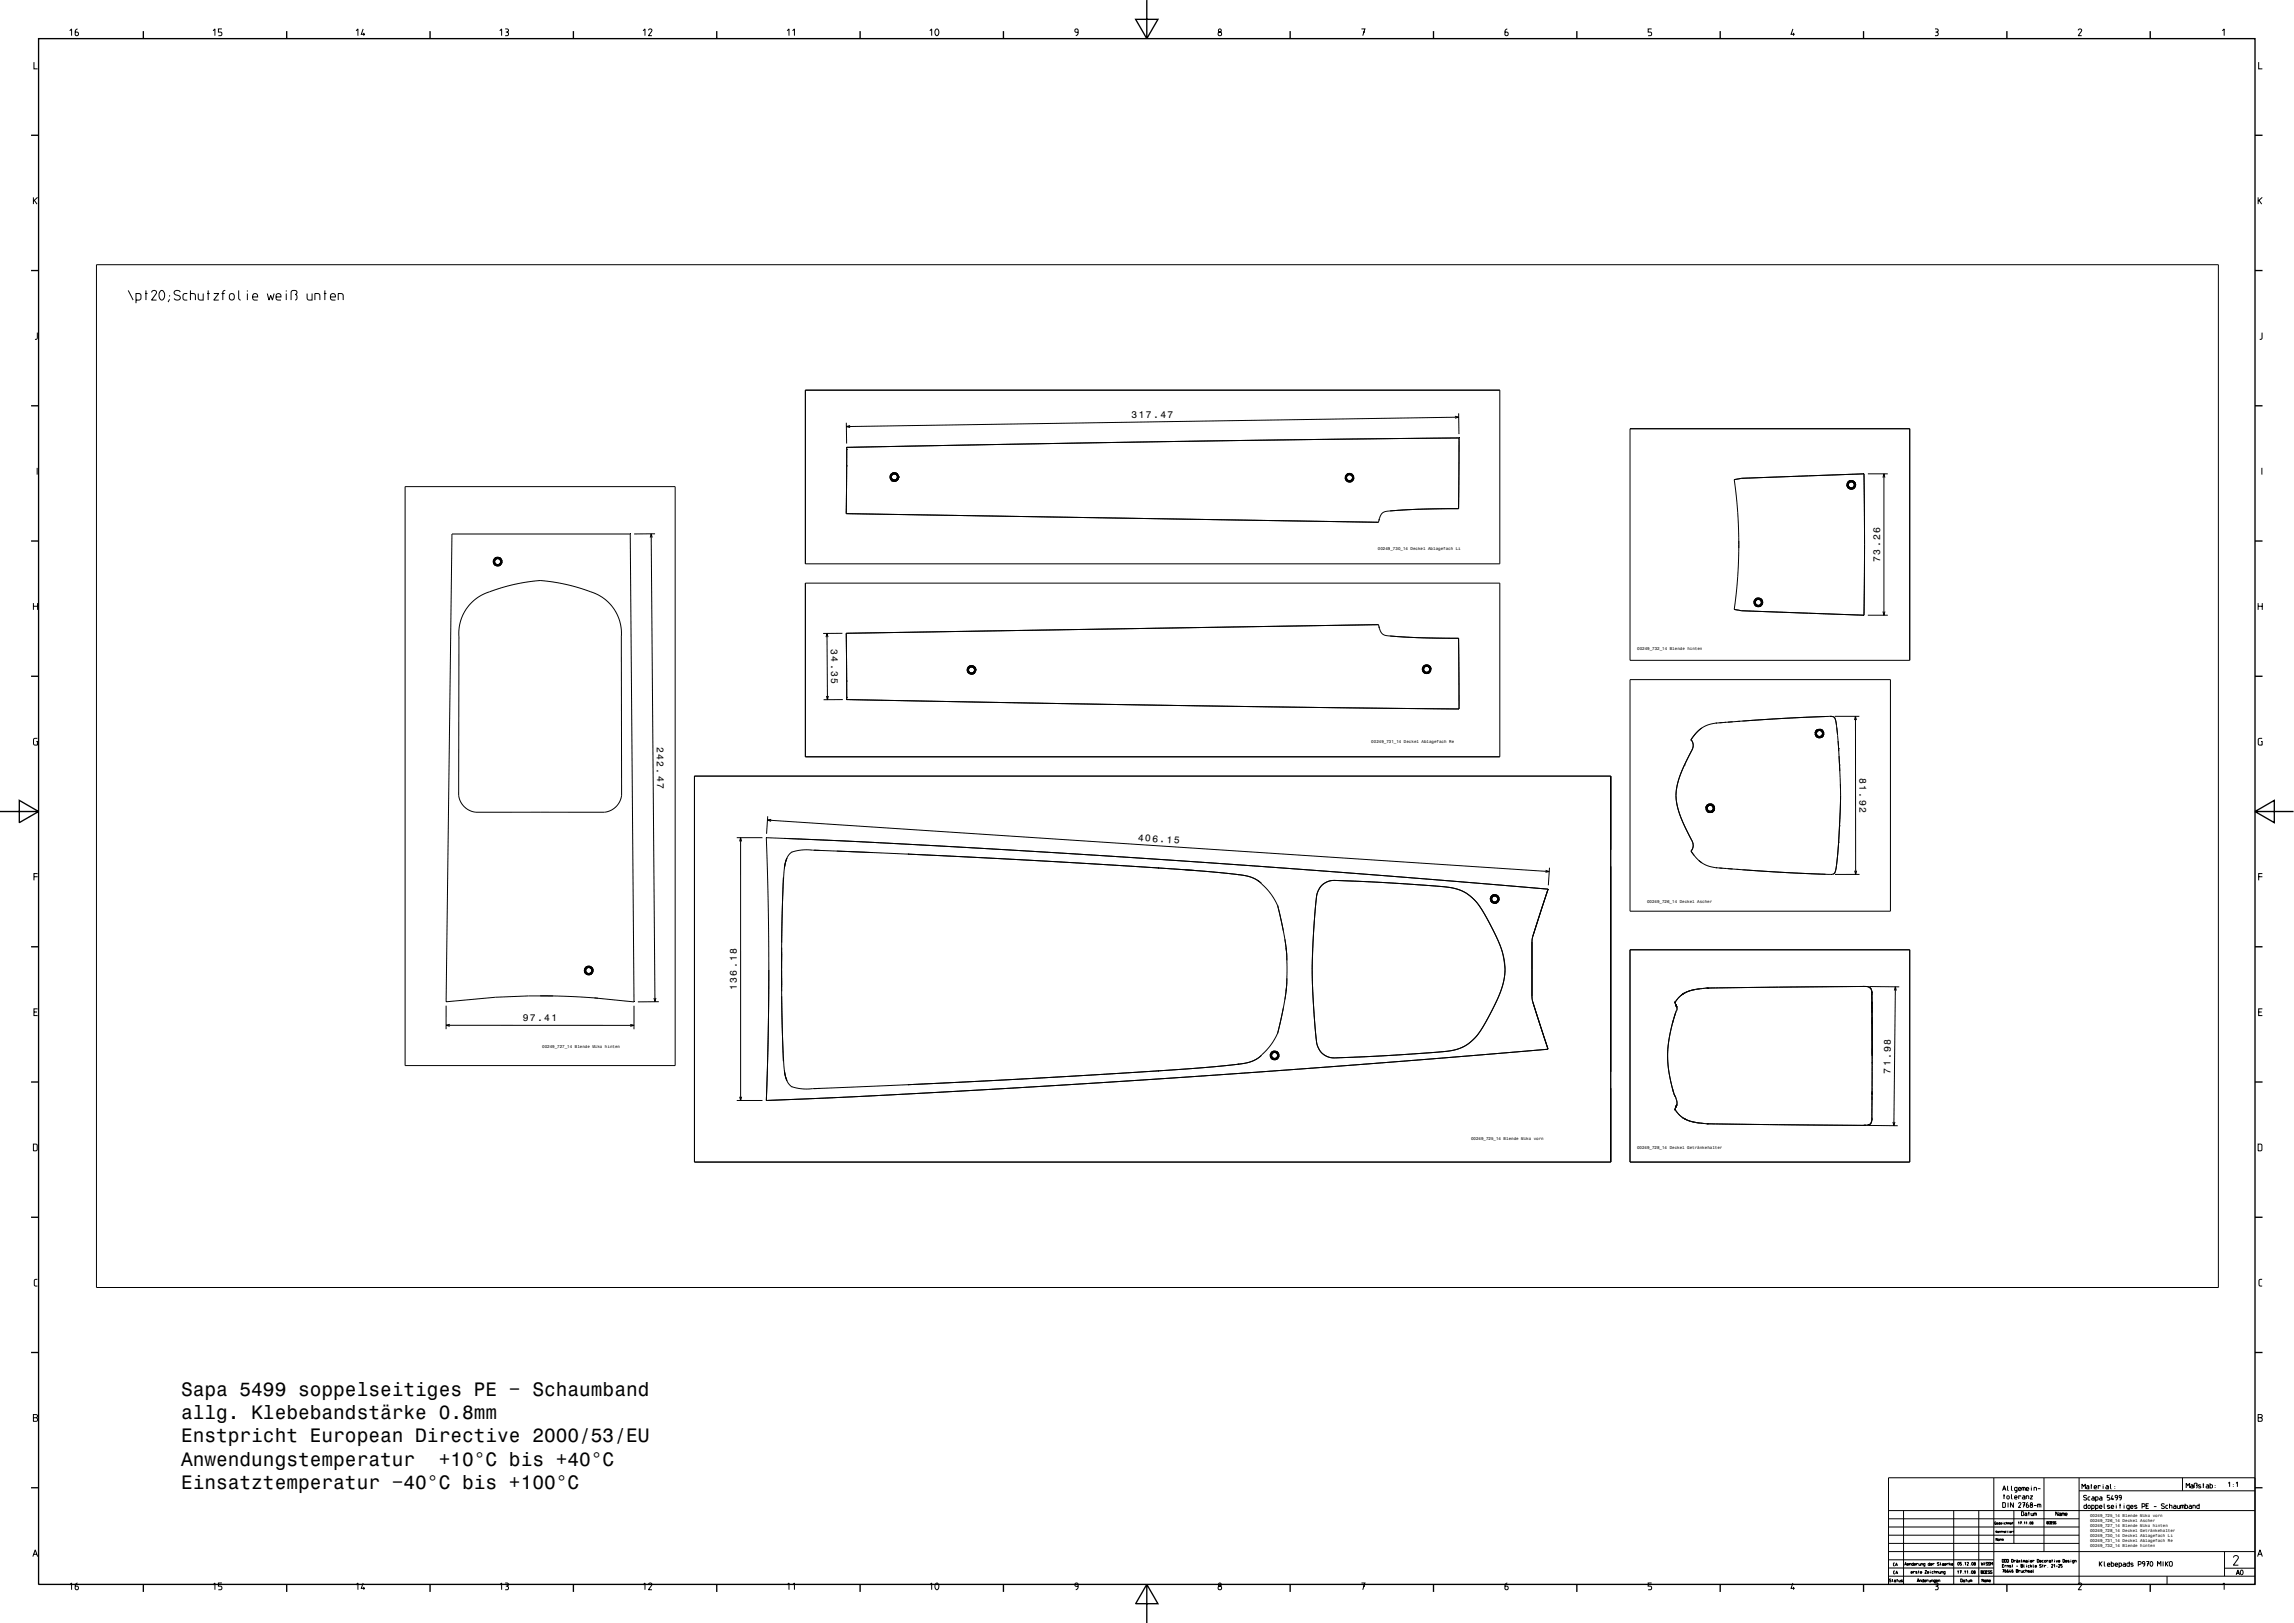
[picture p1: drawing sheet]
<svg xmlns="http://www.w3.org/2000/svg" width="1189mm" height="841mm" viewBox="0 0 1189 841" stroke-linecap="round" stroke-linejoin="round" font-family="sans-serif">
<defs><g id="words">
<g font-size="10.1">
<text x="94" y="723">Sapa 5499 soppelseitiges PE − Schaumband</text>
<text x="94" y="735">allg. Klebebandstärke 0.8mm</text>
<text x="94" y="747">Enstpricht European Directive 2000/53/EU</text>
<text x="94" y="759">Anwendungstemperatur</text>
<text x="227" y="759">+10°C bis +40°C</text>
<text x="94" y="772">Einsatztemperatur −40°C bis +100°C</text>
</g>
<text font-size="5.1" x="590" y="436" transform="rotate(4 590 436)">406.15</text>
<g font-size="5">
<text x="587" y="217" transform="rotate(-1 587 217)">317.47</text>
<text x="975" y="291" transform="rotate(-90 975 291)">73.26</text>
<text x="431" y="336" transform="rotate(89 431 336)">34.35</text>
<text x="340" y="387" transform="rotate(89 340 387)">242.47</text>
<text x="964" y="403" transform="rotate(90 964 403)">81.92</text>
<text x="382" y="513" transform="rotate(-90 382 513)">136.18</text>
<text x="271" y="529">97.41</text>
<text x="980" y="556" transform="rotate(-89 980 556)">71.98</text>
</g>
<g font-size="2.2">
<text x="714" y="285">00249_730_14 Deckel Ablagefach Li</text>
<text x="849" y="337">00249_732_14 Blende hinten</text>
<text x="711" y="385">00249_731_14 Deckel Ablagefach Re</text>
<text x="854" y="468">00249_726_14 Deckel Ascher</text>
<text x="281" y="543">00249_727_14 Blende Miko hinten</text>
<text x="763" y="591">00249_725_14 Blende Miko vorn</text>
<text x="849" y="596">00249_728_14 Deckel Getränkehalter</text>
<text x="1083" y="786">00249_725_14 Blende Miko vorn</text>
<text x="1083" y="789">00249_726_14 Deckel Ascher</text>
<text x="1083" y="792">00249_727_14 Blende Miko hinten</text>
<text x="1083" y="794">00249_728_14 Deckel Getränkehalter</text>
<text x="1083" y="797">00249_730_14 Deckel Ablagefach Li</text>
<text x="1083" y="799">00249_731_14 Deckel Ablagefach Re</text>
<text x="1083" y="802">00249_732_14 Blende hinten</text>
</g>
</g></defs>
<g fill="none" stroke="#000" stroke-width=".52">
<path d="M36 16l1-1v3M40 15l-1 1v2a1 1 0 0 0 2 0 .9 .9 0 0 0-1-1h-1M110 16l1-1v3M115 15h-2v2h2v1h-2M185 16l1-1v3M188 15l-1 3h2M189 17v1M259 16l1-1v3M262 15h2l-1 2M262 17a1 1 0 0 1 2 0 1 1 0 0 1-1 1h-1M333 16l1-1v3M336 16l1-1a.8 .8 0 0 1 1 0 .8 .8 0 0 1 0 1l-2 2h2"/>
<path d="M408 16l1-1v3M411 16l1-1v3M482 16l1-1v3M485 15a1.6 1.6 0 0 1 2 2 1.6 1.6 0 0 1-2 1v-1zM559 17h-1a.9 .9 0 0 1-1-1 .9 .9 0 0 1 1-1 .9 .9 0 0 1 1 1v2h-1M706 15h2l-2 3M707 17h1M781 15l-1 1v2a1 1 0 0 0 2 0 .9 .9 0 0 0-1-1h-1M856 15h-2v2h2v1h-2M929 15l-1 3h2M930 17v1M1003 15h2l-1 2"/>
<path d="M1003 17a1 1 0 0 1 2 0 1 1 0 0 1-1 1h-1M1077 16l1-1a.8 .8 0 0 1 1 0 .8 .8 0 0 1 0 1l-2 2h2M1152 16l1-1v3M18 32v4h2M1171 32v4h2M17 102v4M18 104l1 2M19 102l-2 2M1171 102v4M1171 104l1 2M1173 102l-2 2M50 137h1100v530h-1100z"/>
<path d="M66 150l3 5M70 155h2h1v-2l-1-1h-2v5M75 152h1M76 150v5M79 152a1.2 1.2 0 0 1 1-1 1.2 1.2 0 0 1 1 2l-2 2h2M83 151a2.4 2.4 0 0 1 3 2 2.4 2.4 0 0 1-2 2h-1l-1-2zM88 153v1M88 155l-1 2M93 151l-1-1a1.3 1.3 0 0 0-1 1 1.3 1.3 0 0 0-1 1l3 2a1.7 1.7 0 0 1-1 2 1.7 1.7 0 0 1-2-1M97 152h-2v1v2h2M99 152l2 1v2M99 150v5"/>
<path d="M103 152v3h1h1v-3M107 152h2M108 150v5M111 152h2l-2 3h2M115 152h1M117 150l-1 1-1 4M119 152a1.5 1.5 0 0 1 2 1 1.5 1.5 0 0 1 0 2 1.5 1.5 0 0 1-2 0zM124 150v5h1M128 150v1M128 152v3M131 154h3a1.3 1.3 0 0 0-1-2 1.3 1.3 0 0 0-2 1v2h3M139 152v3l1-2 1 2 1-3"/>
<path d="M143 154h3a1.3 1.3 0 0 0-1-2 1.3 1.3 0 0 0-2 1v2h3M148 150v1M148 152v3M151 155v-4l1-1 1 1h1l-1 2h1v2h-1M159 152v3h1h2v-3M163 155v-3l3 1v2M168 152h1M168 150v5M171 154h3a1.3 1.3 0 0 0-1-2 1.3 1.3 0 0 0-2 1l1 2h2M175 155v-3l3 1v2M19 172v3l-1 1M1173 172v3l-2 1"/>
<path d="M418 202h360v90h-360zM439 219v11M754 216h2l-2 1M756 214v11M756 216l-317 5M439 232v1M439 233h.1M439 233v33M441 221h-2l2 1M756 227l-142 2-175 3M756 227v1M756 227l-148 2-169 3"/>
<path d="M756 228v36M845 222h145v120h-145zM19 242v4M210 252h140v300h-140zM462 247a2 2 0 0 0 2 2 2 2 0 0 0 2-2M462 247a2 2 0 0 1 2-2 2 2 0 0 1 2 2M462 247h.1M462 247a1.8 1.8 0 0 0 2 2 1.8 1.8 0 0 0 1-2M462 247a1.8 1.8 0 0 1 2-2 1.8 1.8 0 0 1 1 2M462 247v1l2 1 1-1v-1M462 247v-1l2-1 1 1v1M462 249h1"/>
<path d="M462 247a1.7 1.7 0 0 0 2 2 1.7 1.7 0 0 0 1-2M462 247a1.6 1.6 0 0 1 2-1 1.6 1.6 0 0 1 1 1M462 247l1 1 1 1M462 246l-1 1M462 249h.1M463 249h1M463 245h.1M463 245h2M464 246h-1l-1 1M464 246h1v1M464 246h.1M464 246h-1"/>
<path d="M464 249h.1M464 245l1 1M465 245v1M465 247v1l-1 1M465 247h1M466 247h.1M466 247l-1 2M697 248a2.2 2.2 0 0 1 3-3 2.2 2.2 0 0 1 2 3M697 248a2.2 2.2 0 0 0 3 2 2.2 2.2 0 0 0 2-2M697 248h1M698 248a1.8 1.8 0 0 0 2 1 1.8 1.8 0 0 0 1-1M698 248a1.8 1.8 0 0 1 2-2 1.8 1.8 0 0 1 1 2"/>
<path d="M698 248v1h2h1v-1M698 248v-2h2h1v2M698 248a1.6 1.6 0 0 1 2-2 1.6 1.6 0 0 1 1 2M698 248a1.6 1.6 0 0 0 2 1 1.6 1.6 0 0 0 1-1M699 245l-1 1M699 249h1M699 249h.1M699 246h1M701 250h-1M701 246h.1M701 248h1M899 249l2 16v17"/>
<path d="M901 248l-2 1M903 248h-2M938 247l-35 1M957 251l1 2M958 251a2 2 0 0 1 2-2 2 2 0 0 1 2 2M958 251a2 2 0 0 0 2 2 2 2 0 0 0 2-2M958 251h.1M958 251a1.8 1.8 0 0 1 2-2 1.8 1.8 0 0 1 2 2M958 251a1.8 1.8 0 0 0 2 2 1.8 1.8 0 0 0 2-2M958 251v-1l2-1 1 1 1 1M958 251v2h2h1l1-2M958 251a1.5 1.5 0 0 0 2 2 1.5 1.5 0 0 0 1-2"/>
<path d="M958 251l1 1 1 1 1-1v-1M958 251l1-1h1h1v1M958 251a1.5 1.5 0 0 1 2-1 1.5 1.5 0 0 1 1 1M959 249l-1 1M960 249h-1M960 249h1M961 253h-2M961 249l1 2M961 251h1M961 253h-1M962 251h.1M966 246l1 36"/>
<path d="M966 246l-28 1M968 246h11M976 247l1-1v1M977 246v73M1173 242v4M338 277l2 242M338 279v-2l-1 2M340 277h-11M439 266l276 5v-2M439 266h.1M715 269v1M721 265a5 5 0 0 0-6 4"/>
<path d="M756 264l-35 1M256 291h.1M256 291l1 2M256 290v1M256 291a2 2 0 0 1 2-2 2 2 0 0 1 2 2M256 291a2 2 0 0 0 2 2 2 2 0 0 0 2-2M256 291a1.8 1.8 0 0 1 2-2 1.8 1.8 0 0 1 2 2M256 291a1.8 1.8 0 0 0 2 2 1.8 1.8 0 0 0 2-2M256 291l1-1 1-1 1 1 1 1M256 291l1 1 1 1 1-1 1-1M256 291a1.7 1.7 0 0 1 2-2 1.7 1.7 0 0 1 2 2M256 291a1.5 1.5 0 0 0 2 2 1.5 1.5 0 0 0 2-2"/>
<path d="M256 291l1 1 1 1M257 293h.1M257 289h.1M258 289h-2M258 293h.1M258 289l1 1 1 1M258 289l-1 1-1 1M258 289l-1 1M258 289h.1M258 289h-1M259 292l-1 1M259 293h.1"/>
<path d="M259 293h-1M259 289l1 2M260 291l-1 1-1 1M260 291h.1M260 293h-2M260 291v1M901 280v2M901 282v17l-2 17M901 282v2M967 282l-1 37M17 313v3M17 314h2"/>
<path d="M19 313v3M244 312l6-4 8-3 11-3 11-1 13 2 15 4 6 3 4 5 3 6 1 6v85l-1 4-3 3-5 2h-66l-4-1-3-3-2-5v-85l2-7zM418 302h360v90h-360zM899 316h2M901 316h2M903 316l35 2M909 313l1 1M909 312a2 2 0 0 1 3-2 2 2 0 0 1 2 2M909 312a2 2 0 0 0 3 2 2 2 0 0 0 2-2M909 312h1M909 311v1M910 312a1.8 1.8 0 0 1 2-2 1.8 1.8 0 0 1 1 2"/>
<path d="M910 312a1.8 1.8 0 0 0 2 2 1.8 1.8 0 0 0 1-2M910 312v-1l2-1 1 1v1M910 312v1l2 1 1-1v-1M910 312a1.6 1.6 0 0 0 2 2 1.6 1.6 0 0 0 1-2M910 312v-1h2h1v1M910 312a1.6 1.6 0 0 1 2-1 1.6 1.6 0 0 1 1 1M910 314h.1M911 310l-1 1M912 310h-1M912 314h.1M912 314h-1M913 310l1 2"/>
<path d="M913 312h1M913 314h-1M914 312h.1M914 312v1M938 318l28 1M968 319h11M976 317l1 2v-2M1171 314h2M1171 313v3M1173 313v3M429 328v35M429 330v-2l-1 2"/>
<path d="M437 328h-10M439 328v33M439 328h.1M715 325v1M715 326a5 5 0 0 0 6 4M715 326v-2l-276 4M721 330l35 1M756 331v35M501 347l1 2M502 347a2 2 0 0 1 2-2 2 2 0 0 1 2 2M502 347a2 2 0 0 0 2 2 2 2 0 0 0 2-2M502 347h.1"/>
<path d="M502 347a1.8 1.8 0 0 1 2-2 1.8 1.8 0 0 1 1 2M502 347a1.8 1.8 0 0 0 2 2 1.8 1.8 0 0 0 1-2M502 347v-1l2-1 1 1v1M502 347v1l2 1 1-1v-1M502 347a1.6 1.6 0 0 1 2-1 1.6 1.6 0 0 1 1 1M502 347a1.6 1.6 0 0 0 2 2 1.6 1.6 0 0 0 1-2M502 347l1 1 1 1 1-1v-1M502 347l1-1h1h1v1M503 345l-1 1M504 345h-1M504 345h1M505 349h-2"/>
<path d="M505 345l1 2M505 347h1M505 349h.1M505 349h-1M737 347a2.3 2.3 0 0 0 3 2 2.3 2.3 0 0 0 2-2M737 347a2.3 2.3 0 0 1 3-2 2.3 2.3 0 0 1 2 2M737 347l2 2h-1M738 347a2 2 0 0 1 2-2 2 2 0 0 1 2 2M738 347a2 2 0 0 0 2 2 2 2 0 0 0 2-2M738 347h.1M738 347a1.8 1.8 0 0 1 2-2 1.8 1.8 0 0 1 1 2M738 347a1.8 1.8 0 0 0 2 2 1.8 1.8 0 0 0 1-2"/>
<path d="M738 347v-1l2-1 1 1v1M738 347v1l2 1 1-1v-1M738 347a1.7 1.7 0 0 1 2-2 1.7 1.7 0 0 1 1 2M738 347a1.5 1.5 0 0 0 2 1 1.5 1.5 0 0 0 1-1M738 347l1 1h1h1v-1M738 347l1-1 1-1 1 1v1M739 345h-1M740 345h-1M740 345h1M741 349h-2M741 345l1 2M741 347h1"/>
<path d="M741 348v1M741 348l-1 1M845 352h135v120h-135zM429 361v2l-1-2M437 363h-10M439 363l177 3 140 1M439 363l174 3 143 1M439 361h.1M439 361v2M756 366v1M756 366h.1M882 377l-5 6"/>
<path d="M889 375h.1M889 375a16 16 0 0 0-12 8M890 375h-1M893 374l-2 1M895 374h-1M898 374h-2M902 374h-2M902 374l-13 1M942 378l-1 2 1-2h2M944 378h1M944 378l1 2M944 378l1 1"/>
<path d="M946 371l-43 3M951 372v1M951 372l-2-1-14 1-33 2M951 373l1 3M952 376l1 5M952 376h.1M952 377l2 32M961 373l1-2v2M962 371v82M964 371h-13M19 383h-2l1 3h1v-2M877 383h.1"/>
<path d="M877 383l1 4M878 387l-7 14-2 8M941 380l2 2h-1M941 380a2 2 0 0 1 2-2 2 2 0 0 1 2 2M941 380a2 2 0 0 0 2 2 2 2 0 0 0 2-2M941 380h1M941 380a1.8 1.8 0 0 1 2-2 1.8 1.8 0 0 1 2 2M941 380a1.8 1.8 0 0 0 2 2 1.8 1.8 0 0 0 2-2M941 380l1-1 1-1 2 1v1M941 380l1 1 1 1 2-1v-1M942 380a1.7 1.7 0 0 0 1 2 1.7 1.7 0 0 0 2-2M942 380a1.7 1.7 0 0 1 1-2 1.7 1.7 0 0 1 2 2"/>
<path d="M942 380a1.6 1.6 0 0 0 1 2 1.6 1.6 0 0 0 2-2M942 380v1l1 1 1-1 1-1M942 380v-1h1h1l1 1M942 380a1.6 1.6 0 0 1 1-1 1.6 1.6 0 0 1 2 1M944 382h-1M945 380h.1M945 380l-1 2 1-1M945 380a2.2 2.2 0 0 1-2 2 2.2 2.2 0 0 1-2-2M953 384v5M953 392l1 8M1173 383h-2v3h2v-2h-1M360 402h475v200h-475z"/>
<path d="M869 412v3M869 412h.1M869 409v3M869 415l2 8 7 15M884 419l2 2-1-1M884 418l2-1-2 2M885 419a2 2 0 0 1 2-2 2 2 0 0 1 2 2M885 419a2 2 0 0 0 2 2 2 2 0 0 0 2-2M885 419h.1M885 419a1.8 1.8 0 0 1 2-2 1.8 1.8 0 0 1 1 2M885 419a1.8 1.8 0 0 0 2 2 1.8 1.8 0 0 0 1-2M885 419v-1l2-1 1 1v1"/>
<path d="M885 419v1l2 1 1-1v-1M885 419a1.7 1.7 0 0 1 2-2 1.7 1.7 0 0 1 1 2M885 419a1.6 1.6 0 0 0 2 1 1.6 1.6 0 0 0 1-1M885 419v1h2h1v-1M887 417h-1M887 417h1M887 417l2 1M888 419h1M889 419l-2 2M889 419h.1M954 406v6M954 412l-1 22-1 15"/>
<path d="M954 412l-1 23-1 14M382 434h13M383 436l1-2v2M384 434v136M398 425l405 27M398 423l-1 9M400 425h-2l2 1M407 434l18 1M425 435l85 5 102 6 95 7 96 8-8 24M425 435l-28-1 2 69M878 438l-1 3M885 421h1"/>
<path d="M888 421h-2M18 454h2M20 453h-2v3M407 450l1-5-1 4-1 8M411 441l-3 3-1 6M422 441l88 3 90 6M422 441h3M422 441l-6-1-6 2M434 441l18 1M600 450l42 3M614 451h6M642 453l7 2 5 3-1-1a19 19 0 0 0-11-4z"/>
<path d="M652 456l1 1M654 458l5 5 3 6M801 451l2 1h-2M803 450v9M877 441l5 6M877 441l1 2M881 446l4 2 4 2M889 450h.1M889 450h5M889 450h1M891 450h2M894 450l8 1"/>
<path d="M896 450h2M900 450l2 1M902 451l46 2M903 451l43 2M948 453h1M948 453h.1M949 453h.1M951 453h-2M951 453h-1M951 452v1M952 449l-1 3M962 451v2l-1-2"/>
<path d="M964 453h-13M1171 454h2M1173 453h-2v3M406 461h.1M662 469l1 2zM663 471l2 11M773 466a2.2 2.2 0 0 1 2-2 2.2 2.2 0 0 1 2 2M773 466a2.2 2.2 0 0 0 2 2 2.2 2.2 0 0 0 2-2M773 466l1 2M773 465v1M773 466a2.1 2.1 0 0 1 2-2 2.1 2.1 0 0 1 2 2M773 466a2.1 2.1 0 0 0 2 2 2.1 2.1 0 0 0 2-2"/>
<path d="M773 466h.1M773 466a1.8 1.8 0 0 1 2-2 1.8 1.8 0 0 1 2 2M773 466a1.8 1.8 0 0 0 2 2 1.8 1.8 0 0 0 2-2M773 466l1-1 1-1 1 1 1 1M773 466l1 1 1 1 1-1 1-1M773 466a1.6 1.6 0 0 0 2 1 1.6 1.6 0 0 0 1-1M773 466l1 1h1h1v-1M773 466l1-1 1-1 1 1v1M773 466a1.6 1.6 0 0 1 2-2 1.6 1.6 0 0 1 1 2M774 464h.1M774 464h-1v2M775 464h-1"/>
<path d="M776 468h-2M776 464l1 1M776 466h1M777 467l-2 1h1M777 466v1M777 466h.1M802 461l-7 24M405 494v9M405 493v9M405 488l1-33-1 43M405 491v11M665 482l2 16-1-11"/>
<path d="M665 482h.1M667 491v2M667 498v9M795 485l-1 17M845 492h145v110h-145zM280 516l30 1M287 516l-30 1-26 2 3-242h93l2 242-21-2M303 503l1 2M303 503a2.2 2.2 0 0 0 2 2 2.2 2.2 0 0 0 2-2M303 503a2.2 2.2 0 0 1 2-2 2.2 2.2 0 0 1 2 2M303 503h.1M303 503a2 2 0 0 1 2-2 2 2 0 0 1 2 2"/>
<path d="M303 503a2 2 0 0 0 2 2 2 2 0 0 0 2-2M303 503h1M303 503a1.8 1.8 0 0 1 2-2 1.8 1.8 0 0 1 2 2M303 503a1.8 1.8 0 0 0 2 2 1.8 1.8 0 0 0 2-2M303 503l1-1 1-1 1 1 1 1M303 503l1 1 1 1 1-1 1-1M304 503a1.6 1.6 0 0 0 1 2 1.6 1.6 0 0 0 2-2M304 503a1.6 1.6 0 0 1 1-2 1.6 1.6 0 0 1 2 2M304 503a1.6 1.6 0 0 0 1 1 1.6 1.6 0 0 0 2-1M304 503v1h1h1l1-1M304 503v-1l1-1 1 1 1 1M304 505h.1"/>
<path d="M305 501h-2M306 501h-2M306 501h.1M306 505h-1M307 501v2M307 503h.1M307 504l-1 1M340 517v2l-1-2M342 519h-11M399 503l-2 67M405 502v8M405 503v11"/>
<path d="M405 503v8M405 502h.1M405 503h.1M405 507l1 43-1-34M667 513l-2 9M667 513v-6l-1 11M667 512v1M680 502l1-19 2-19 2-5 5-3 40 2 19 2 7 1 5 2 4 5 4 5 5 9a45 45 0 0 1 6 20M680 502l1 18 2 21 2 5 5 2 34-1 24-2 7-1 5-3 5-4 4-5 4-8a48 48 0 0 0 7-22M680 502l1-20 2-18 2-5 4-3 32 2 25 1 8 1 6 3 4 3 4 6 4 7a50 50 0 0 1 8 23M680 502l2 29 1 9 1 3a9 9 0 0 0 6 5h2M780 502a68 68 0 0 1-11 31l-4 4-4 4-3 2-5 1-28 3-33 1"/>
<path d="M794 502v14M794 516l1 3M795 519l8 25-97 8-97 7-99 6-85 4M795 519l7 25M868 520h.1M868 519v1M868 519h.1M868 520l1 1M869 519h-1M869 519h.1M870 517l-1 2M871 516l-1 1"/>
<path d="M872 515l-1 1M873 515h-1M873 515h.1M874 514l-1 1M874 514h.1M875 514h-1M876 514h-1M876 513v1M876 513h.1M877 513h-1M878 513h-1M879 513h-1"/>
<path d="M879 513h.1M880 513h-1M880 513h.1M881 512l-1 1M881 512h.1M882 512h-1M884 512h-2M884 512h.1M885 512h-1M885 512h.1M885 512h1zM902 512h-17"/>
<path d="M916 512h-14M922 512h-6M966 511h.1M966 511h1M967 511l-45 1M967 511h.1M967 511h2M969 511h.1M969 511l1 1M969 511v1M969 512h.1M969 512l1 1"/>
<path d="M969 511h16M970 512v1M970 512h.1M970 513h.1M970 513v1M970 513l1 34M970 514h.1M970 514v1M970 516h.1M970 515v5M970 515h.1M970 515v1"/>
<path d="M970 519v1M970 519v4M970 519v6v-2M982 513l1-2v2M983 511l-1 72M18 524h1M20 523h-2v3h2M231 531h98M231 521v12M233 531h-2l2 1M327 531h2l-2 1M329 521v12"/>
<path d="M662 535l-3 7-5 5M663 534l-1 2zM665 522l-2 12M665 522h.1M865 538l-1 9 1 10M865 538h.1M867 531l-2 7M867 529v2M868 528l-1 1M868 528h.1M868 527v1M868 526v1"/>
<path d="M869 525l-1 1M869 525h.1M869 521h.1M869 521v1M869 522h.1M869 522v1M869 523v2M869 523h.1M970 523v8M970 527l1 20M970 529v2M970 531l1 12"/>
<path d="M1171 524h1M1173 523h-2v3h2M406 548l1 8 1 4-1-5v3l2 3 2 2M600 555l-89 5-89 4M642 552l-42 3M642 551a17 17 0 0 0 12-4l-5 3zM642 551v1M659 547l1 2h-1M659 547a2 2 0 0 1 2-2 2 2 0 0 1 2 2M659 547a2 2 0 0 0 2 2 2 2 0 0 0 2-2M659 547h.1M659 546v1"/>
<path d="M659 547a1.8 1.8 0 0 1 2-2 1.8 1.8 0 0 1 2 2M659 547a1.8 1.8 0 0 0 2 2 1.8 1.8 0 0 0 2-2M659 547v-1l2-1 1 1 1 1M659 547v1l2 1 1-1 1-1M659 547a1.6 1.6 0 0 0 2 2 1.6 1.6 0 0 0 1-2M659 547a1.6 1.6 0 0 1 2-2 1.6 1.6 0 0 1 1 2M659 547a1.6 1.6 0 0 0 2 1 1.6 1.6 0 0 0 1-1M659 547l1 1h1h1v-1M659 547l1-1 1-1 1 1v1M660 545h-1M661 545h-1M662 549h-1"/>
<path d="M662 549h-2M662 545l1 2M662 547h1M662 548l-1 1M663 547v1M663 547h.1M692 548h.1M865 557h.1M865 557l2 6M971 552l-1 12M971 549v2M971 547h.1"/>
<path d="M971 547v2M971 543v4M971 550v1M971 551v1M971 543v3M383 568l1 2v-2M395 570h-13M410 563l6 1h6M425 569l-28 1M425 569l-27 1M425 564h-3M867 563v2"/>
<path d="M867 565l1 1M868 566v1M868 567h.1M868 567l1 1M868 575h.1M868 574v1M868 574h.1M868 575h1M869 575h.1M869 575l1 2M869 568v4M869 574h-1"/>
<path d="M869 574h.1M869 573v1M869 573h.1M869 572v1M869 572h.1M870 577l1 1M871 578l2 1M873 579h.1M873 579v1M873 580h.1M873 580h1M874 580h.1"/>
<path d="M970 580h.1M970 580v1M970 579h.1M970 579v1M970 577v2M970 574v3M970 570v4M970 568v2M970 568h.1M970 566v1M970 566v2M970 565v2"/>
<path d="M970 564v1M970 564h.1M17 593h2v3h-2zM874 580h1M875 580l1 1M876 581h.1M876 581h1M877 581h1M878 581l1 1M879 582h.1M879 582h1M880 582h.1"/>
<path d="M880 582h1M881 582h.1M881 582h1M882 582h.1M882 582h1M883 582h1M884 582h.1M884 582h1M885 582h.1M885 582l31 1M885 582h1zM916 583h1"/>
<path d="M917 583h50M966 583h.1M966 583h1M967 583h.1M968 583h.1M968 583h-1M969 583h.1M969 583h-1M969 583h15M969 582v1M970 582l-1 1M970 582h.1"/>
<path d="M970 581v1M970 581h.1M970 581l-1 2M981 581l1 2v-2M1171 593h2l-1 3h-1zM19 663h-1v1v2h1M1173 663h-1l-1 1v2h2M17 735h2v1v1h-2v-4h2v1v1M1171 735h2v1l-1 1h-1v-4h2v1l-1 1M979 766h190v55h-190zM1034 766v55M1038 772l1-2 1 2"/>
<path d="M1038 779h2l-1 2h-1zM1038 772h2M1039 775h.1M1039 774v3M1041 770v2M1041 779v2M1043 770v2M1043 774v2v1M1044 779v2l-2-2v2M1044 776h2l-1-1-1 1 2 1M1046 772h-2l1-1h1v2h-1M1046 772h2l-1-1-1 1h2"/>
<path d="M1046 779h2l-2 2h2M1048 775h-2v2M1048 772v-1h2v1M1048 779h2l-1 2M1049 775l1 1v1h-1v-1h1M1049 780h1M1049 771v1M1050 772h2l-1-1-1 1h2M1050 777v-2h2v2M1051 779v2a.7 .7 0 0 0 1 0 .7 .7 0 0 0-1-1h-1M1052 775h2l-2 2h2M1053 770h.1"/>
<path d="M1053 771v1M1054 772v-1h2v1M1056 771h2M1057 779v2M1060 766v38M1078 766v55M1078 773h91M1079 772v-3l1 1 1-1v3M1082 779v3h-1l-1-2h2M1082 770h1v2l-1-1 1-1M1082 775h-1h-1l2 1-1 1h-1M1084 776h-2l1 1h1"/>
<path d="M1084 770h1M1084 769v3M1085 776h1v1h-1v-1h1M1086 771h1v-1h-1v1l1 1M1086 777h2l-1-1h-1v2M1089 776h1v1h-1v-1h1M1089 770h-1v2M1090 769h.1M1090 770v2M1091 779v2v1M1092 770h1v2l-1-1 1-1M1094 775h-2v1h2l-1 1h-1"/>
<path d="M1094 769v2l1 1M1095 775l-1 2h2M1095 776v1M1096 770h.1M1096 771h.1M1097 779h.1M1098 776h-1a.7 .7 0 0 1-1-1 .6 .6 0 0 1 1 0 .6 .6 0 0 1 1 0v2h-1M1099 779v3M1100 776h-1a.7 .7 0 0 1-1-1 .6 .6 0 0 1 1 0 .6 .6 0 0 1 1 0v2h-1M1101 779h.1M1114 779h-1v3h1M1122 780l-1-1-1 1 2 1v1l-2-1"/>
<path d="M1125 779v3M1131 766v7M1133 779v3h1v-2h-1M1133 771v-2l1 1 1-1v2M1136 769l1 1v1h-1v-1h1M1137 771l1-2h1v2M1140 779v3h-1v-2h1M1141 770h-1l1 1h-1M1142 769h1M1142 769v2M1144 769l1 1v1h-1v-1h1M1146 769v2h1v-1l-1-1"/>
<path d="M1148 770h.1M1148 771h.1M1155 769l1-1v2M1158 769h.1M1158 770h.1M1159 769l1-1v2M979 783h190M979 800h99M979 796h99M979 791h99M979 787h99M987 783v38"/>
<path d="M1013 783v38M1026 783v38M1035 793v1M1035 789h-1v1h1v-1M1035 794h.1M1035 789h1l-1 1h1M1035 797v1v-1v1M1036 789h1l-1 1h1M1036 794h1M1037 789h1l-1 1h1M1037 794h1M1037 798h.1"/>
<path d="M1037 793v1M1038 798h1M1038 798h.1M1038 789h.1M1038 789v1M1038 794h.1M1040 789h-1l1 1M1040 793v1M1040 789h1v1M1040 789v1M1041 793v1M1041 790v-1h1v1"/>
<path d="M1041 793h.1M1041 794h.1M1042 794h1M1042 789h1l-1 1h1M1043 794h.1M1043 789h1M1043 789v1M1044 794h.1M1044 793v1M1044 783v17M1046 789h1v1M1047 789h1l-1 1"/>
<path d="M1048 789h.1M1048 783l1 1v1h-1zM1049 790h.1M1049 789h1v1M1050 784h1v1h-1h1M1050 789h1v1M1052 784h.1M1052 790h.1M1052 783v2M1053 784v1h1v-1M1054 785v-1h2v1M1054 780h2"/>
<path d="M1055 784v1M1056 781v-2l2 1v1M1061 789h1v1h-1v-2l1 1M1062 789h1v1l-1-1zM1063 789h1M1064 788h-1v2h1M1065 789h-1l1 1h-1M1066 789h-1l1 1h-1M1067 783v2l-1-2v2M1068 784v1M1069 785v-1h1v1M1070 784v1"/>
<path d="M1071 785h1l-1-1v1h1M1084 782l2-1-1-1h-1v3M1086 782l2-1-1-1h-1v3M1088 781h2l-1-1-1 1 2 1M1094 780h-2l2 1h-2M1094 781h2l-1-1-1 1 2 1M1097 780v2M1099 780h.1M1101 780v2M1104 782l-1-1v-1h1v2l-1 1M1105 781h1l-1-1v1l1 1M1108 780h-1l1 1h-1"/>
<path d="M1110 781h2v-2h-2v3M1113 780h1M1117 781h1M1124 780h-1v2h1M1125 780h1v2M1127 780h1v2h-1v-1h1M1129 780v2h1v-2M1130 782v-2h2v2M1131 780v2M1135 780h1v2h-1v-1h1M1137 782v-2h1v2M17 807l1-4 2 4"/>
<path d="M17 805h2M979 804h190M979 817h190M979 813h55M979 808h55M980 818h-1l1 2-1-1M981 819h.1M981 818v2M982 819h1v1h-1v-1h1M982 810v1M982 814v1v1M983 811v-1l1 1"/>
<path d="M983 816v-2l1 2M983 811h.1M983 815h1M983 819h1M983 818v2M984 819l1 1v-1M986 819v1M987 811l1-1v1M988 811h.1M989 811v-1v1M990 811v-1h1v1M991 815v-1v1"/>
<path d="M992 810v1h-1v-1h1M992 811h1v-1l-1 1h1M993 815l-1-1v1M994 814h-1l1 1h-1M994 820v-2l1 2M994 819h1M994 818h.1M994 810v1M994 814h1M995 818h.1M995 814v1M995 810v1v-1"/>
<path d="M995 820v-1h1v1M995 815h1v-1l-1 1h1M996 811v-1h1v1M997 818v2l-1-1h1M998 819v1M998 814h1l-1 1h1M998 811h-1v-1h1v1l-1 1M999 815h1v-1l-1 1h1M1000 819h-1v1M1000 819v1h1v-1M1000 810v1v-1M1001 814h.1"/>
<path d="M1001 814v1M1001 811h1l-1-1v1h1M1001 820v-1h1v1M1002 814v1M1003 810h-1v1M1003 814l1 1M1003 814v1M1003 820h-1l1-1v1M1004 819v1M1004 815v-1h1v1M1005 820v-1h1v1M1005 814v1h1v-1"/>
<path d="M1005 810h-1l1 1h-1M1006 810h.1M1006 810v1M1006 815v-1h1v1M1007 810h1v1h-1h1M1008 811h1v-1l-1 1h1M1008 815v-1v2M1010 810h-1v1M1010 810v1M1011 811h.1M1011 810l-1 1M1012 811v-1v1"/>
<path d="M1015 814v1M1016 814h1l-1 1M1016 815h1M1016 818h1v2h-1zM1017 810h-1l1 1h-1M1018 815h.1M1018 819h1v1h-1v-1h1M1018 811h.1M1018 814h1v1M1019 810v1M1019 819h.1M1019 818v2"/>
<path d="M1020 814v1M1020 810v1M1020 819v1h1v-1M1021 820v-1h1v1M1021 815h.1M1021 811h.1M1022 819v1M1027 815h1h-1v-1h1v1M1027 810v1l1-1v1v-1M1028 814h1v1h-1zM1028 818v2l-1-2v2M1029 819h1v1h-1v-1h1"/>
<path d="M1029 810v1M1029 815h1M1030 820v-1h1v1M1030 814h-1v1h1M1030 819v1M1030 810v1M1031 819h1h-1l1 1M1032 814h-1l1 1h-1M1032 810h-1l1 1h-1M1032 811v-1h1v1M1033 814h-1l1 1h-1M1038 808h1v2h-1z"/>
<path d="M1038 811h1M1038 813h1l-1 2M1038 814h1M1039 811h-1v1h1M1039 808h1v2h-1zM1040 813l-1 2h1v-1h-1M1040 811h-1v1M1040 808h1v2h-1zM1040 812v-1h1v1M1041 813l-1 2h1v-1h-1M1042 813v1M1042 814v1"/>
<path d="M1042 811v1M1043 808h1l-1 2zM1043 811h.1M1043 811v1M1043 813v2h1v-1h-1M1045 809h-1v1M1045 814h1v1h-1v-2h1v1M1045 812h1M1045 809h1v1h-1v-1h1M1045 808h.1M1046 808h.1M1047 809v1"/>
<path d="M1047 814v1M1048 811l1 1h-1v-1h1h-1M1048 814v1h1v-1M1048 808v2M1049 810v-1h1v1M1049 811v1M1049 809v1M1050 814h-1l1 1M1050 814h1v1M1050 813v2M1050 809h1v1h-1v-1h1M1051 811h.1"/>
<path d="M1051 811v1M1052 808h.1M1052 809v1M1052 811h-1l1 1M1052 814h-1h1l-1 1M1053 809v1M1053 811v1M1053 814v1v-1M1053 812h.1M1054 811v1M1054 813v2M1054 809v1"/>
<path d="M1055 812h1v-1l-1 1h1M1056 808h1v2h-1zM1057 809h1h-1l1 1M1058 811h-1l1 1h-1M1059 811h.1M1059 811v1M1059 809v1M1061 811h-1v1M1062 812h.1M1062 809h-1v1M1062 809h1v1h-1v-1h1M1063 811h1l-1 1h1"/>
<path d="M1064 809h.1M1064 808v2M1065 811v1M1065 808h.1M1065 809v1M1066 812h1M1066 809v1l1-1M1067 809h1h-1l1 1M1067 811h1l-1 1h1M1069 811h-1l1 1h-1M1069 808h1v2h-1zM1071 809v1"/>
<path d="M1073 809h-1h1h-1M1074 808h.1M1074 809v1M1075 810l-1-1h1v1h-1M1076 810v-1v1M1088 809v3M1089 810l1 2M1090 809l-2 2M1091 809v2v1M1092 811h2l-1-1-1 1 2 1M1094 809v3h1l1-2h-2M1097 811h1l-1-1v1l1 1"/>
<path d="M1099 812l1-1-1-1v2M1101 810h1v2h-1v-1h1M1104 809v3h-1v-2h1M1106 810h-1l1 1-1 1v-1M1108 811l2-1v-1h-2v3M1112 810h-1a.6 .6 0 0 1 0-1 .7 .7 0 0 1 1 1v1l-1 1M1113 809h1l-1 3M1113 810h1M1118 812v-3l1 1 1-1v3M1121 809v3M1123 809v3M1123 810l1 2"/>
<path d="M1123 817v4M1124 809l-1 2M1125 809l1 1v2l-1-1zM1153 804v13M1153 813h16M1158 807a1.2 1.2 0 0 1 2-1 1.2 1.2 0 0 1 0 2l-2 3h2M1159 816l1-2 1 2M1160 815h1M1170 807l2-4 1 4M1171 805h1M36 821l1-1v4M40 820l-1 1v3a1.1 1.1 0 0 0 2-1 .9 .9 0 0 0-1-1h-1"/>
<path d="M110 821l1-1v4M115 820h-2v2h2v1v1h-2M185 821l1-1v4M188 820l-1 3h2M189 822v2M259 821l1-1v4M262 820l2 1-1 1M262 822a1.1 1.1 0 0 1 2 1 1 1 0 0 1-1 1h-1M333 821l1-1v4M336 821l1-1a.8 .8 0 0 1 1 1 .8 .8 0 0 1 0 1l-2 2h2M408 821l1-1v4M411 821l1-1v4"/>
<path d="M482 821l1-1v4M485 820a1.6 1.6 0 0 1 2 2 1.6 1.6 0 0 1-2 2v-2zM559 822h-1a.9 .9 0 0 1-1-1 .9 .9 0 0 1 1-1 .9 .9 0 0 1 1 1v2l-1 1M706 820h2l-2 4M707 822h1M781 820l-1 1v3a1.1 1.1 0 0 0 2-1 .9 .9 0 0 0-1-1h-1M856 820h-2v2h2v1v1h-2M929 820l-1 3h2M930 822v2M1003 820l2 1-1 1M1003 822a1.1 1.1 0 0 1 2 1 1 1 0 0 1-1 1h-1M1077 821l1-1a.8 .8 0 0 1 1 1 .8 .8 0 0 1 0 1l-2 2h2"/>
<path d="M1152 821l1-1v4"/>
<circle cx="632" cy="16" r=".8"/>
<circle cx="632" cy="18" r="1"/>
<circle cx="464" cy="247" r="2.3"/>
<circle cx="700" cy="248" r="2.1"/>
<circle cx="960" cy="251" r="1.7"/>
<circle cx="960" cy="251" r="2.2"/>
<circle cx="258" cy="291" r="2.2"/>
<circle cx="912" cy="312" r="2.2"/>
<circle cx="912" cy="312" r="1.7"/>
<circle cx="504" cy="347" r="2.3"/>
<circle cx="943" cy="380" r="2.3"/>
<circle cx="887" cy="419" r="2.3"/>
<circle cx="775" cy="466" r="1.7"/>
<circle cx="661" cy="547" r="2.2"/>
<circle cx="1041" cy="776" r=".8"/>
<circle cx="1053" cy="779" r=".6"/>
<circle cx="1036" cy="794" r=".3"/>
<circle cx="1036" cy="798" r=".4"/>
<circle cx="1039" cy="794" r=".3"/>
<circle cx="1053" cy="789" r=".5"/>
<circle cx="1053" cy="780" r=".7"/>
<circle cx="1054" cy="789" r=".3"/>
<circle cx="1083" cy="781" r=".8"/>
<circle cx="1015" cy="810" r=".6"/>
<circle cx="1022" cy="815" r=".6"/>
<circle cx="1023" cy="810" r=".6"/>
<circle cx="1024" cy="814" r=".3"/>
<circle cx="1024" cy="815" r=".4"/>
<circle cx="1024" cy="810" r=".3"/>
<circle cx="1024" cy="811" r=".4"/>
<circle cx="1060" cy="809" r=".5"/>
<circle cx="1115" cy="810" r="1.1"/>
<circle cx="1162" cy="815" r="1.1"/>
<circle cx="632" cy="821" r=".8"/>
<circle cx="632" cy="823" r="1"/>
</g>
<g fill="#000">
<path d="M756 227h1z" fill-rule="evenodd"/>
<path d="M966 245v1z" fill-rule="evenodd"/>
<path d="M438 328h1z" fill-rule="evenodd"/>
<path d="M439 362v1z" fill-rule="evenodd"/>
<path d="M802 461h1z" fill-rule="evenodd"/>
<path d="M328 519h1z" fill-rule="evenodd"/>
<path d="M967 511h1z" fill-rule="evenodd"/>
<path d="M966 583h1z" fill-rule="evenodd"/>
</g>
<g fill="none" stroke="#000" stroke-width=".7" stroke-linecap="butt">
<path d="M74 16v4M149 16v4M223 16v4M297 16v4M372 16v4M446 16v4M520 16v4M595 0v20l-6-10h11l-5 10M669 16v4M743 16v4M817 16v4M892 16v4"/>
<path d="M966 16v4M1040 16v4M1115 16v4M20 20h1149v801h-1149zM16 70h4M1169 70h4M16 140h4M1169 140h4M16 210h4M1169 210h4M16 280h4M1169 280h4"/>
<path d="M16 350h4M1169 350h4M0 421h20l-10-6v11l10-5M1169 421l10 5v-11l-10 6h20M16 491h4M1169 491h4M16 561h4M1169 561h4M16 631h4M1169 631h4M16 701h4M1169 701h4"/>
<path d="M16 771h4M1169 771h4M74 821v4M149 821v4M223 821v4M297 821v4M372 821v4M446 821v4M520 821v4M595 821l5 10h-11l6-10v20M669 821v4M743 821v4"/>
<path d="M817 821v4M892 821v4M966 821v4M1040 821v4M1115 821v4"/>
</g>
<use href="#words"/>
</svg>
